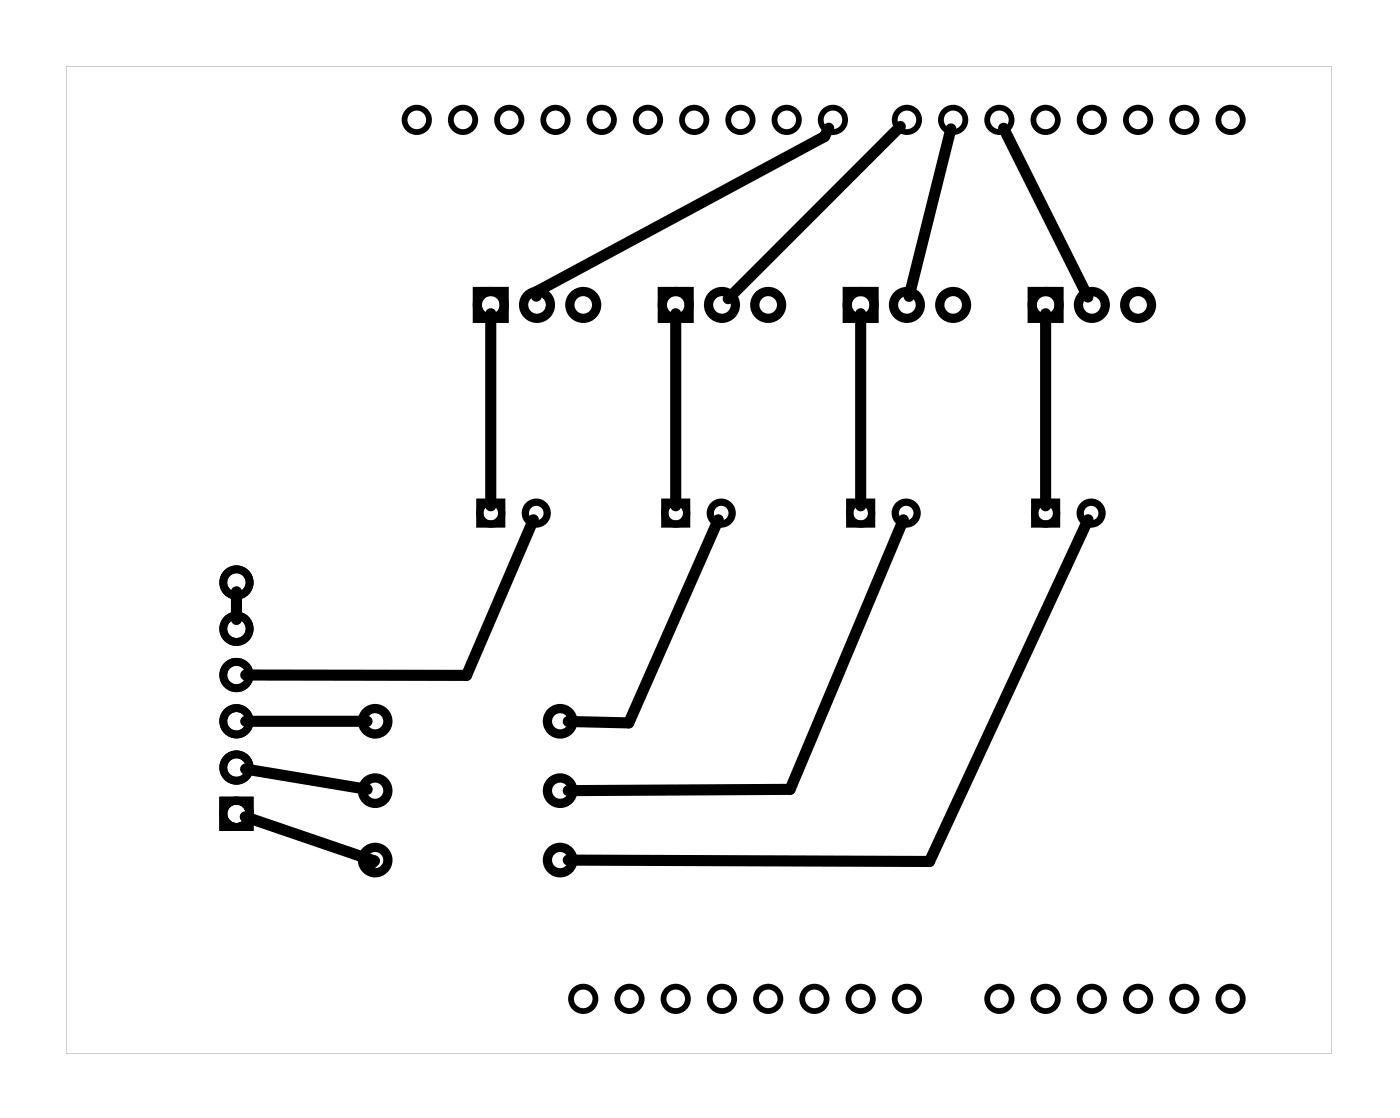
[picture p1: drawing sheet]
<svg xmlns="http://www.w3.org/2000/svg" width="77mm" height="61mm" viewBox="0 0 77 61" stroke-linecap="round" stroke-linejoin="round" font-family="sans-serif">
<g fill="#000">
<path d="M3.6 3.6h69.5v54.3h-69.5zM3.6 3.6v54.2h69.5v-54.2z"/>
<path d="M12 43.7h1.9v1.9h-1.9zM12.5 44.7a.51 .51 0 0 0 1 0 .51 .51 0 0 0-1 0z"/>
<path d="M12 43.7h1.9v1.9h-1.9zM12.5 44.7a.51 .51 0 0 0 1 0 .51 .51 0 0 0-1 0z"/>
</g>
<g fill="none" stroke="#000" stroke-width=".51">
<path d="M26.2 16h1.5v1.5h-1.5zM36.4 16h1.5v1.5h-1.5zM46.5 16h1.5v1.5h-1.5zM56.7 16h1.5v1.5h-1.5z"/>
<circle cx="27" cy="16.7" r=".74"/>
<circle cx="29.5" cy="16.7" r=".74"/>
<circle cx="32" cy="16.7" r=".74"/>
<circle cx="37.1" cy="16.7" r=".74"/>
<circle cx="39.7" cy="16.7" r=".74"/>
<circle cx="42.2" cy="16.7" r=".74"/>
<circle cx="47.3" cy="16.7" r=".74"/>
<circle cx="49.8" cy="16.7" r=".74"/>
<circle cx="52.4" cy="16.7" r=".74"/>
<circle cx="57.4" cy="16.7" r=".74"/>
<circle cx="60" cy="16.7" r=".74"/>
<circle cx="62.5" cy="16.7" r=".74"/>
<circle cx="20.6" cy="39.6" r=".7"/>
<circle cx="30.8" cy="39.6" r=".7"/>
<circle cx="20.6" cy="43.4" r=".7"/>
<circle cx="20.6" cy="47.2" r=".7"/>
<circle cx="30.8" cy="43.4" r=".7"/>
<circle cx="30.8" cy="47.2" r=".7"/>
</g>
<g fill="none" stroke="#000" stroke-width=".4">
<path d="M26.4 27.6h1.2v1.2h-1.2zM36.5 27.6h1.2v1.2h-1.2zM46.7 27.6h1.2v1.2h-1.2zM56.8 27.6h1.2v1.2h-1.2z"/>
<circle cx="27" cy="28.2" r=".6"/>
<circle cx="29.5" cy="28.2" r=".6"/>
<circle cx="37.1" cy="28.2" r=".6"/>
<circle cx="39.6" cy="28.2" r=".6"/>
<circle cx="47.3" cy="28.2" r=".6"/>
<circle cx="49.8" cy="28.2" r=".6"/>
<circle cx="57.4" cy="28.2" r=".6"/>
<circle cx="59.9" cy="28.2" r=".6"/>
</g>
<g fill="none" stroke="#000" stroke-width=".43">
<circle cx="13" cy="39.6" r=".72"/>
<circle cx="13" cy="37.1" r=".72"/>
<circle cx="13" cy="34.5" r=".72"/>
<circle cx="13" cy="32" r=".72"/>
<circle cx="13" cy="44.7" r=".72"/>
<circle cx="13" cy="42.1" r=".72"/>
</g>
<g fill="none" stroke="#000" stroke-width=".32">
<circle cx="22.9" cy="6.6" r=".67"/>
<circle cx="25.4" cy="6.6" r=".67"/>
<circle cx="28" cy="6.6" r=".67"/>
<circle cx="30.5" cy="6.6" r=".67"/>
<circle cx="33.1" cy="6.6" r=".67"/>
<circle cx="35.6" cy="6.6" r=".67"/>
<circle cx="38.1" cy="6.6" r=".67"/>
<circle cx="40.7" cy="6.6" r=".67"/>
<circle cx="43.2" cy="6.6" r=".67"/>
<circle cx="45.8" cy="6.6" r=".67"/>
<circle cx="49.8" cy="6.6" r=".67"/>
<circle cx="52.4" cy="6.6" r=".67"/>
<circle cx="54.9" cy="6.6" r=".67"/>
<circle cx="57.4" cy="6.6" r=".67"/>
<circle cx="60" cy="6.6" r=".67"/>
<circle cx="62.5" cy="6.6" r=".67"/>
<circle cx="65.1" cy="6.6" r=".67"/>
<circle cx="67.6" cy="6.6" r=".67"/>
<circle cx="32" cy="54.8" r=".67"/>
<circle cx="34.6" cy="54.8" r=".67"/>
<circle cx="37.1" cy="54.8" r=".67"/>
<circle cx="39.7" cy="54.8" r=".67"/>
<circle cx="42.2" cy="54.8" r=".67"/>
<circle cx="44.7" cy="54.8" r=".67"/>
<circle cx="47.3" cy="54.8" r=".67"/>
<circle cx="49.8" cy="54.8" r=".67"/>
<circle cx="54.9" cy="54.8" r=".67"/>
<circle cx="57.4" cy="54.8" r=".67"/>
<circle cx="60" cy="54.8" r=".67"/>
<circle cx="62.5" cy="54.8" r=".67"/>
<circle cx="65.1" cy="54.8" r=".67"/>
<circle cx="67.6" cy="54.8" r=".67"/>
</g>
<g fill="none" stroke="#000" stroke-width=".61">
<path d="M27 17.2v10.6M37.1 17.2v10.6M45.5 7l-.2 .5-15.9 8.5 .1 .3M47.3 17.2v10.6M49.5 6.9l-9.5 9.5M52.2 7.1l-2.3 9.2M55.1 7l4.7 9.3M57.4 17.2v10.6M13 32.5v1.5M13.5 39.6h6.7M29.3 28.5l-3.7 8.6h-12.1M39.5 28.5l-5 11.2-3.3-.1"/>
<path d="M49.6 28.5l-6.2 14.8-12.2 .1M59.8 28.5l-8.7 18.8-19.9-.1M13.5 44.8l7.1 2.5-.3 .2M13.5 42.2l6.7 1.1"/>
</g>
</svg>
